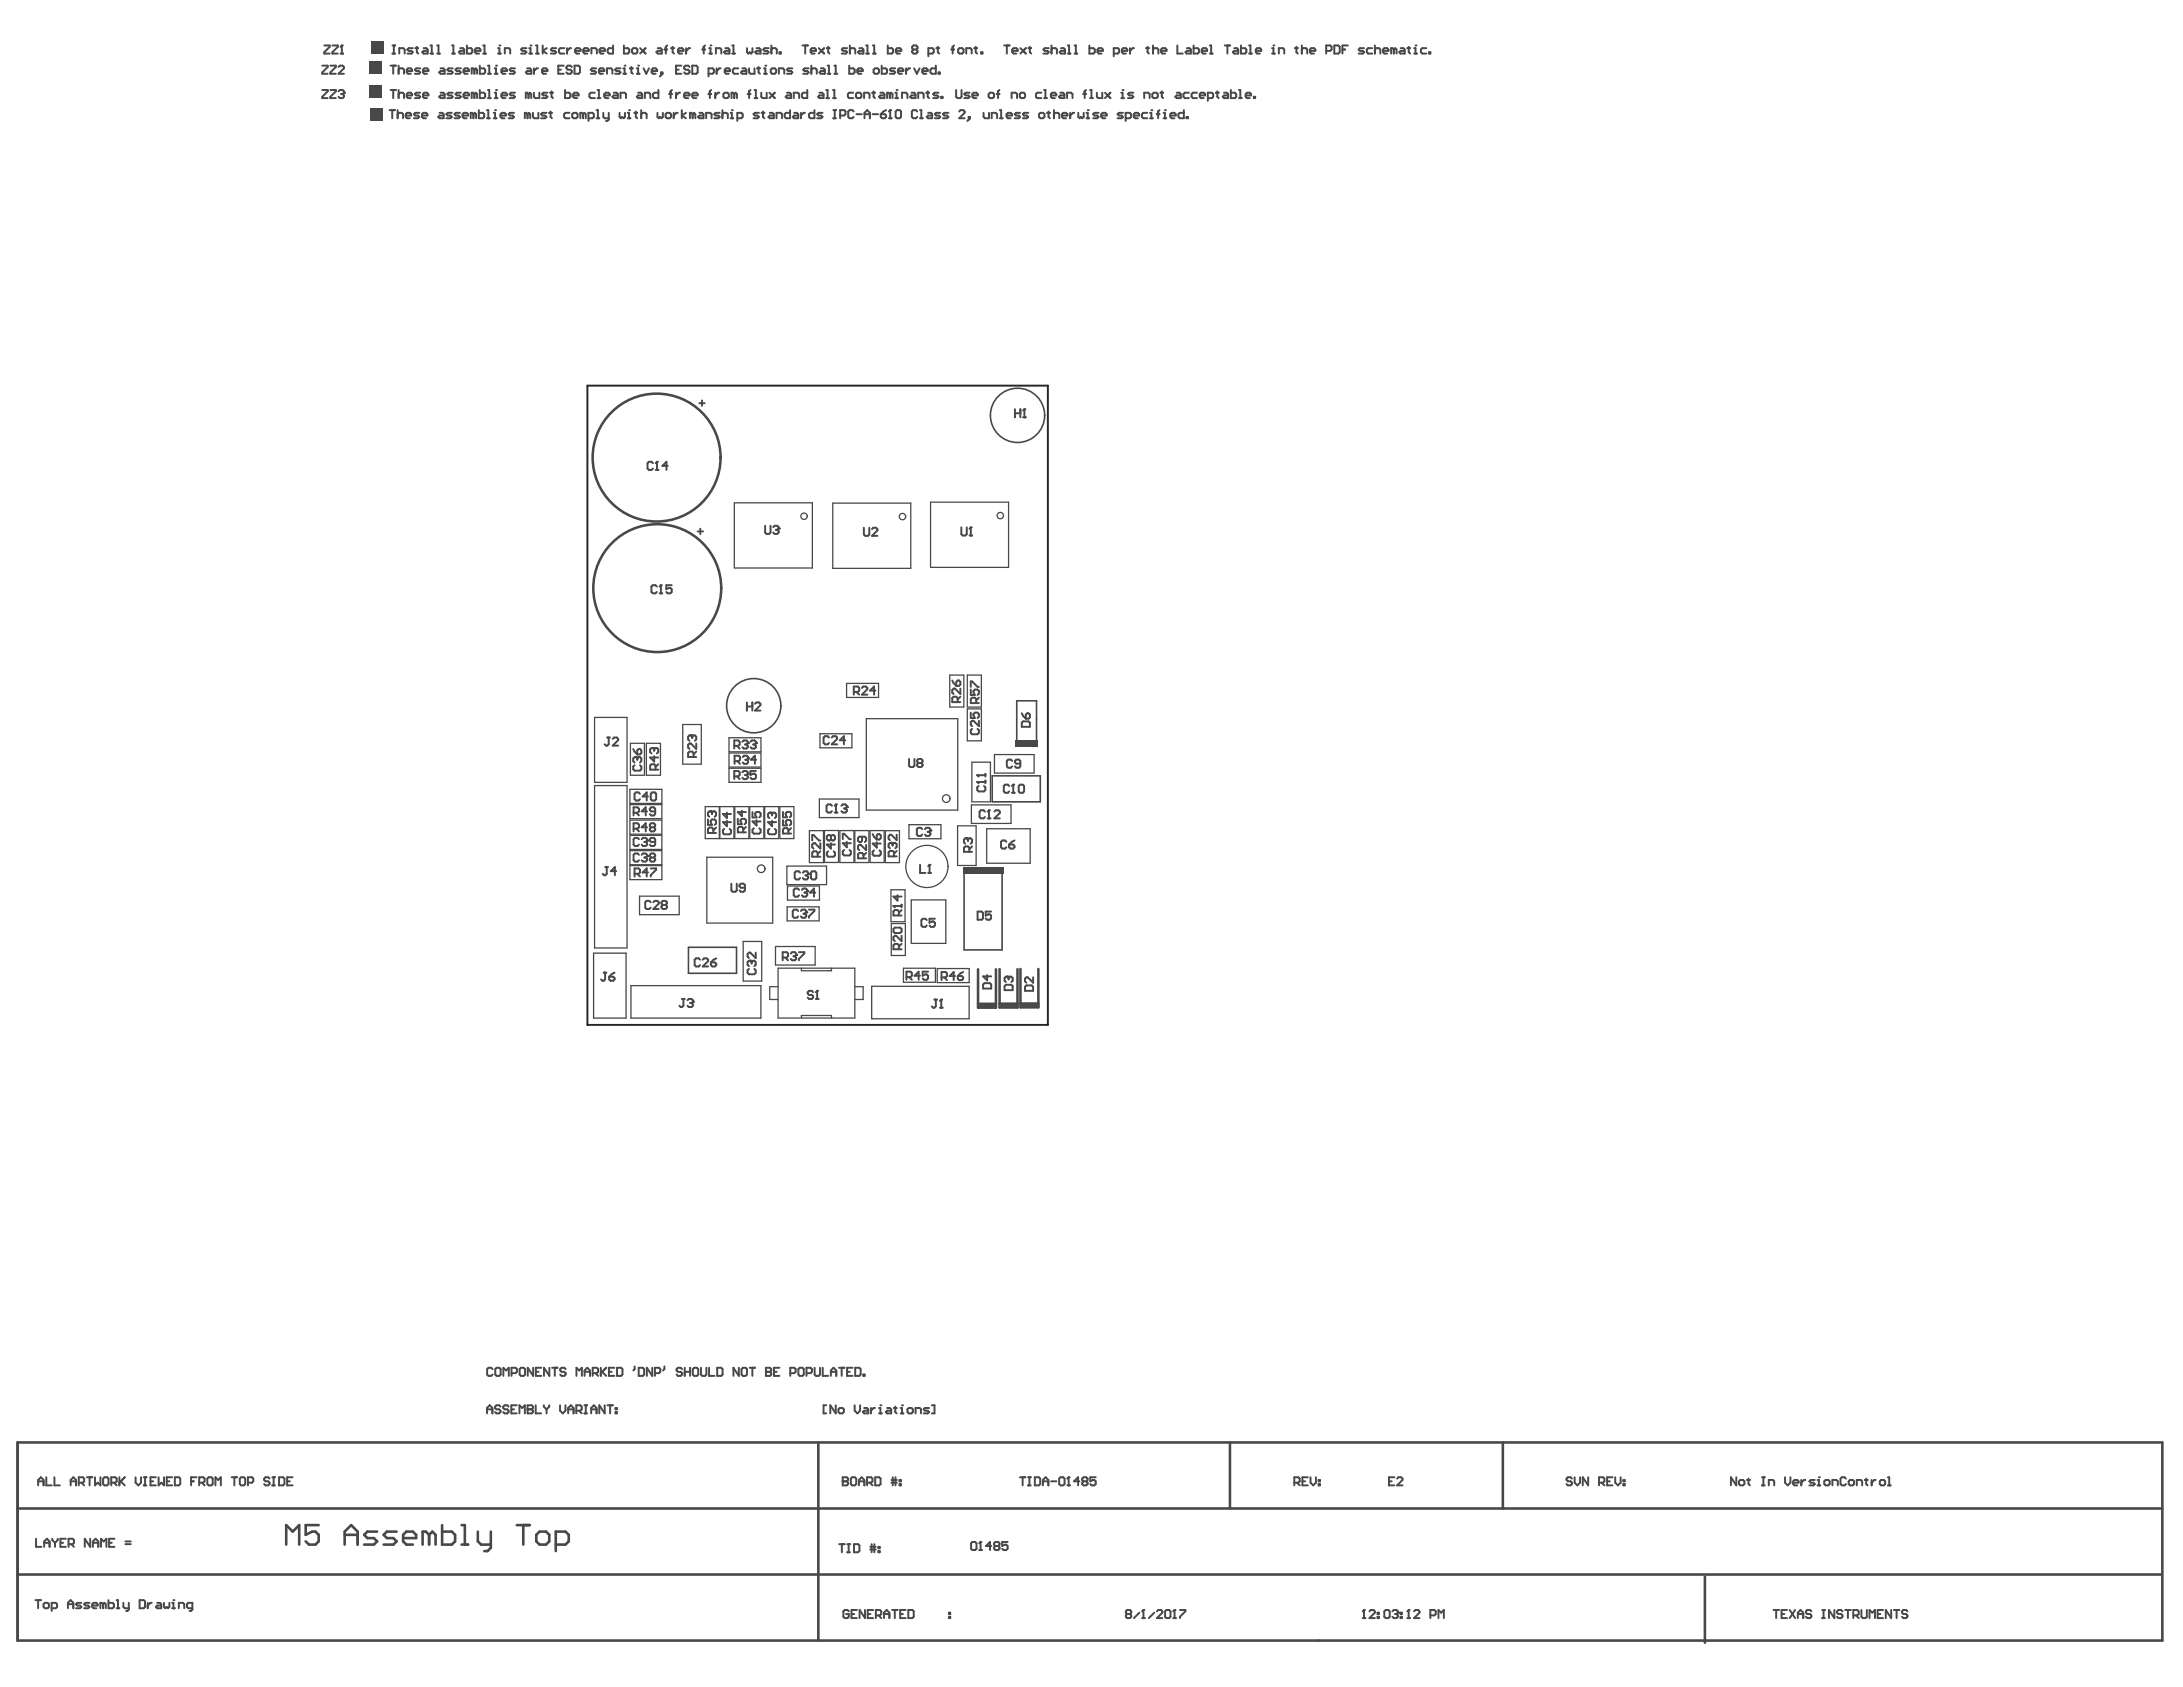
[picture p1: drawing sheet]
<svg xmlns="http://www.w3.org/2000/svg" width="279mm" height="216mm" viewBox="0 0 279 216" stroke-linecap="round" stroke-linejoin="round" font-family="sans-serif">
<path d="M75.2 49.4h58.9v81.8h-58.9z" fill="none" stroke="#242424" stroke-width=".25"/>
<g fill="none" stroke="#484848" stroke-width=".16">
<path d="M94 64.3h10v8.4h-10zM106.6 64.4h10v8.3h-10zM119.1 64.3h10v8.3h-10zM80.7 95.1h1.8v4.1h-1.8zM82.7 95.1h1.8v4.1h-1.8zM87.4 92.7h2.4v5.1h-2.4zM93.3 94.4h4.1v1.8h-4.1zM93.3 96.4h4.1v1.8h-4.1zM93.3 98.3h4.1v1.8h-4.1zM104.9 93.9h4.1v1.8h-4.1zM108.4 87.5h4v1.8h-4zM110.9 92h11.7v11.7h-11.7z"/>
<path d="M121.6 86.4h1.8v4.1h-1.8zM123.8 86.4h1.8v4.1h-1.8zM123.8 90.7h1.8v4.1h-1.8zM124.4 97.5h2.4v5.1h-2.4zM127.3 96.6h5.1v2.3h-5.1zM80.6 101h4.1v1.8h-4.1zM80.6 103h4.1v1.8h-4.1zM80.6 105h4.1v1.8h-4.1zM80.6 106.9h4.1v1.8h-4.1zM80.6 108.9h4.1v1.8h-4.1zM80.6 110.8h4.1v1.8h-4.1zM81.9 114.7h5v2.4h-5z"/>
<path d="M90.3 103.2h1.8v4.1h-1.8zM90.5 109.7h8.4v8.4h-8.4zM92.1 103.2h1.8v4.1h-1.8zM94 103.2h1.8v4.1h-1.8zM96 103.2h1.8v4.1h-1.8zM97.9 103.2h1.8v4.1h-1.8zM99.8 103.2h1.8v4.1h-1.8zM100.7 110.8h5.1v2.4h-5.1zM100.7 116.1h4.1v1.8h-4.1zM100.8 113.4h4.1v1.8h-4.1zM103.6 106.3h1.8v4.1h-1.8zM104.9 102.3h5v2.3h-5z"/>
<path d="M105.5 106.3h1.8v4.1h-1.8zM107.5 106.3h1.8v4.1h-1.8zM109.4 106.3h1.8v4.1h-1.8zM111.4 106.3h1.8v4.1h-1.8zM113.3 106.3h1.8v4.1h-1.8zM114 113.9h1.8v4.1h-1.8zM114.1 118.2h1.8v4.1h-1.8zM116.3 105.5h4.1v1.8h-4.1zM116.6 115.2h4.5v5.5h-4.5zM122.6 105.7h2.3v5.1h-2.3zM124.3 103h5.1v2.4h-5.1zM126.3 106.1h5.6v4.4h-5.6z"/>
<path d="M95.1 120.5h2.4v5.1h-2.4zM99.3 121.1h5v2.4h-5zM99.6 126.3h-1.1v1.6h1.1M99.6 123.9h9.8v6.4h-9.8zM102.6 123.9v.3h3.8v-.3M102.6 130.3v-.3h3.8v.3M109.4 126.3h1.1v1.6h-1.1M115.6 123.9h4.1v1.8h-4.1zM120 124h4v1.8h-4z"/>
</g>
<g fill="none" stroke="#484848" stroke-width=".33">
<path d="M125.2 124v5h2.3v-5M125.2 128.5h2.3M125.4 128.7h2.1M127.9 124v4.9h2.3v-4.9M127.9 128.4h2.3M128.2 128.7h2M130.6 124v4.9h2.3v-4.9M130.6 128.4h2.3M130.9 128.7h2M2.2 184.6v25.4h274.6v-25.4h-274.5v25.4M2.2 193.1h274.6M104.7 184.6v25.4"/>
<path d="M157.4 184.6v8.5M192.3 184.6v8.5M2.2 201.5h274.5M218.2 201.8v8.4"/>
</g>
<path d="M76.1 91.8h4.2v8.3h-4.2zM76.1 100.5h4.2v20.8h-4.2zM76 122h4.1v8.3h-4.1zM80.8 126.1h16.6v4.2h-16.6zM111.6 126.2h12.4v4.2h-12.4z" fill="none" stroke="#484848" stroke-width=".17"/>
<path d="M127 99.3h6.1v3.3h-6.1zM130.1 95.1v-5.4h2.6v5.4M123.4 111.6v10h4.9v-10M88.1 121.2h6.2v3.4h-6.2z" fill="none" stroke="#484848" stroke-width=".21"/>
<g fill="#484848">
<path d="M47.4 13.8h1.6v1.7h-1.6z" fill-rule="evenodd"/>
<path d="M47.3 10.9h1.6v1.7h-1.6z" fill-rule="evenodd"/>
<path d="M47.3 7.8h1.6v1.6h-1.6z" fill-rule="evenodd"/>
<path d="M47.5 5.2h1.7v1.7h-1.7z" fill-rule="evenodd"/>
<path d="M123.2 111h5.2v.8h-5.2z" fill-rule="evenodd"/>
<path d="M130 94.7h2.8v.9h-2.8z" fill-rule="evenodd"/>
</g>
<g fill="none" stroke="#484848" stroke-width=".25">
<path d="M41.2 11.5h.7v.2l-.7 .7v.2h.7M41.2 8.4h.7v.2l-.7 .7v.1h.7M41.5 5.8h.7v.2l-.7 .7v.2h.7M42.3 11.5h.7v.2l-.7 .7v.2h.7M42.3 8.4h.7v.2l-.7 .7v.1h.7M42.5 5.8h.7v.2l-.7 .7v.2h.7M43.3 11.7l.2-.2h.3l.2 .2v.2M43.3 8.6l.2-.2h.3l.2 .2v.1l-.7 .7h.7M43.6 6.9h.3M43.7 12h.1M43.8 5.8h.1M43.8 5.8v1.1"/>
<path d="M43.8 5.8l-.2 .2M43.8 12l.2 .2v.2l-.2 .2h-.3l-.2-.2M44 11.9h.1M44 11.9l-.2 .1M49.9 14.1h.6M50 11.5h.7M50 8.4h.7M50.2 14.1v1M50.2 5.8h.4M50.2 6.9h.4M50.3 8.4v1M50.3 11.5v1.1"/>
<path d="M50.4 5.8v1.1M50.9 14.1v1M50.9 14.6l.2-.2h.3l.2 .2v.5M51 8.4v1M51 11.5v1.1M51 12l.2-.1h.3l.2 .1v.6M51 8.9l.2-.2h.3l.2 .2v.5M51.1 6.9v-.7h.5l.2 .1v.6M51.9 14.8h.7v-.2l-.1-.2h-.4l-.2 .2v.4l.2 .1h.4M52.1 12.2h.6v-.2l-.1-.1h-.4l-.1 .1v.4l.1 .2h.4M52.1 9.1h.6v-.2l-.1-.2h-.4l-.1 .2v.4l.1 .1h.4M52.8 6.2h-.5l-.2 .1 .2 .2h.4l.1 .2-.1 .2h-.6"/>
<path d="M53.2 6.2h.3M53.4 6v.7l.1 .2M53.7 14.4h-.6l-.1 .2 .1 .2h.4l.2 .2-.2 .1h-.5M53.8 11.9h-.5l-.2 .1 .2 .2h.3l.2 .2-.2 .2h-.5M53.8 8.7h-.5l-.2 .2 .2 .2h.3l.2 .2-.2 .1h-.5M54 14.8h.7v-.2l-.2-.2h-.3l-.2 .2v.4l.2 .1h.3M54.1 12.2h.7v-.2l-.1-.1h-.4l-.2 .1v.4l.2 .2h.4M54.1 9.1h.7v-.2l-.1-.2h-.4l-.2 .2v.4l.2 .1h.4M54.2 6.2h.4l.1 .1v.6h-.5l-.2-.2 .2-.2h.5M55.1 5.8h.2v1.1M55.1 6.9h.3M56 5.8h.1v1.1"/>
<path d="M56 6.9h.3M56.3 14.4h.3l.2 .2v.5h-.5l-.2-.1 .2-.2h.5M56.4 11.9h.3l.2 .1v.6h-.5l-.2-.2 .2-.2h.5M56.4 8.7h.3l.2 .2v.5h-.5l-.2-.1 .2-.2h.5M57.8 14.4h-.5l-.2 .2 .2 .2h.3l.2 .2-.2 .1h-.5M57.9 5.8h.1v1.1M57.9 6.9h.3M57.9 11.9h-.5l-.1 .1 .1 .2h.4l.1 .2-.1 .2h-.5M57.9 8.7h-.5l-.1 .2 .1 .2h.4l.1 .2-.1 .1h-.5M58.9 14.4h-.6l-.1 .2 .1 .2h.4l.2 .2-.2 .1h-.5M58.9 6.2h.3l.2 .1v.6h-.5l-.2-.2 .2-.2h.5M59 11.9h-.5l-.2 .1 .2 .2h.3l.2 .2-.2 .2h-.5"/>
<path d="M59 8.7h-.5l-.2 .2 .2 .2h.3l.2 .2-.2 .1h-.5M59.2 14.8h.7v-.2l-.2-.2h-.3l-.2 .2v.4l.2 .1h.3M59.3 12.2h.7v-.2l-.1-.1h-.4l-.2 .1v.4l.2 .2h.4M59.3 9.1h.7v-.2l-.1-.2h-.4l-.2 .2v.4l.2 .1h.4M59.8 5.8v1.1h.5l.2-.2v-.4l-.2-.1h-.5M60.6 14.6l-.2-.2h-.2v.7M60.6 14.6v.5M60.6 14.6l.2-.2 .1 .2v.5M60.7 12l-.2-.1h-.1v.7M60.7 8.9l-.2-.2h-.1v.7M60.7 8.9v.5M60.7 12v.6"/>
<path d="M60.7 12l.2-.1 .2 .1v.6M60.7 8.9l.2-.2 .2 .2v.5M60.8 6.5h.7v-.2l-.2-.1h-.3l-.2 .1v.4l.2 .2h.3M61.3 14.1v1h.5l.2-.1v-.4l-.2-.2h-.5M61.4 11.5v1.1h.5l.2-.2v-.4l-.2-.1h-.5M61.4 8.4v1h.5l.2-.1v-.4l-.2-.2h-.5M61.8 5.8h.2v1.1M61.8 6.9h.4M62.3 14.1h.2v1M62.3 15.1h.4M62.4 11.5h.2v1.1M62.4 12.6h.4"/>
<path d="M62.4 8.4h.2v1M62.4 9.4h.4M63.2 14.4h.2v.7M63.2 15.1h.3M63.3 12.6h.4M63.3 9.4h.4M63.3 11.9h.2v.7M63.3 8.7h.2v.7M63.4 14.1h.1M63.5 11.5h.1M63.5 8.4h.1M63.7 6.9h.4"/>
<path d="M63.7 6.2h.2v.7M63.9 5.8h.1M64.1 14.8h.6v-.2l-.1-.2h-.4l-.1 .2v.4l.1 .1h.4M64.2 12.2h.7v-.2l-.2-.1h-.3l-.2 .1v.4l.2 .2h.3M64.2 9.1h.7v-.2l-.2-.2h-.3l-.2 .2v.4l.2 .1h.3M64.6 6.9v-.7h.5l.2 .1v.6M65.8 14.4h-.5l-.2 .2 .2 .2h.3l.2 .2-.2 .1h-.5M65.9 11.9h-.5l-.2 .1 .2 .2h.3l.2 .2-.2 .2h-.5M65.9 8.7h-.5l-.2 .2 .2 .2h.3l.2 .2-.2 .1h-.5M67.4 6.2h-.5l-.2 .1 .2 .2h.3l.2 .2-.2 .2h-.5M67.5 8.7h.3l.2 .2v.5h-.5l-.2-.1 .2-.2h.5M67.5 14.6l-.2-.2h-.1v.7"/>
<path d="M67.5 14.6v.5M67.5 14.6l.2-.2 .2 .2v.5M67.6 12l-.1-.1h-.2v.7M67.6 12v.6M67.6 12l.2-.1 .2 .1v.6M67.7 6.9h.4M67.7 6.2h.2v.7M67.9 5.8h.1M68.2 14.4v.6l.2 .1h.5v-.7M68.3 11.9v.5l.2 .2h.5v-.7M68.3 8.7v.7M68.6 5.8h.2v1.1"/>
<path d="M68.6 6.9h.3M68.9 8.7h-.2l-.4 .4M69.4 9.1h.7v-.2l-.2-.2h-.4l-.1 .2v.4l.1 .1h.4M69.5 5.8v1.1M69.9 14.4h-.5l-.1 .2 .1 .2h.4l.1 .2-.1 .1h-.5M70 6.2l-.5 .3 .5 .4M70.1 11.9h-.6l-.1 .1 .1 .2h.4l.2 .2-.2 .2h-.5M70.3 14.4h.3M70.4 11.9h.4M70.5 14.3v.7l.1 .1M70.6 11.7v.7l.2 .2M71.2 6.2h-.5l-.2 .1 .2 .2h.3l.2 .2-.2 .2h-.5"/>
<path d="M71.5 8.9h.3M72.1 8.4h-.6v1h.6M72.2 6.2h-.5l-.2 .1v.4l.2 .2h.5M72.3 11.5v1.1h.5l.2-.2v-.4l-.2-.1h-.5M72.6 6.2v.7M72.9 14.4h-.5l-.2 .2v.4l.2 .1h.5M73.1 6.2h-.2l-.3 .3M73.2 8.6l-.2-.2h-.3l-.2 .2v.1l.2 .2h.3l.2 .2v.2l-.2 .1h-.3l-.2-.1M73.2 14.6l.2-.2h.4l.1 .2v.4l-.1 .1h-.4l-.2-.1zM73.4 12.2h.7v-.2l-.2-.1h-.4l-.1 .1v.4l.1 .2h.4M73.5 8.4h.6l.1 .2v.7l-.1 .1h-.6zM73.6 6.5h.7v-.2l-.2-.1h-.3l-.2 .1v.4l.2 .2h.3"/>
<path d="M74.6 14.6l-.2-.2h-.1v.7M74.6 14.6v.5M74.6 14.6l.2-.2 .2 .2v.5M74.7 6.5h.6v-.2l-.1-.1h-.4l-.1 .1v.4l.1 .2h.4M75.3 15.1h.5l.2-.1v-.4l-.2-.2h-.5v1.1M75.7 6.9v-.7h.5l.2 .1v.6M76.1 11.9h-.5l-.2 .1v.4l.2 .2h.5M76.3 8.7h-.5l-.2 .2 .2 .2h.3l.2 .2-.2 .1h-.5M76.4 14.1h.1v1M76.4 15.1h.3M76.5 11.5h.2v1.1M76.5 12.6h.3"/>
<path d="M76.7 9.1h.6v-.2l-.1-.2h-.4l-.1 .2v.4l.1 .1h.4M76.7 6.5h.7v-.2l-.1-.1h-.4l-.2 .1v.4l.2 .2h.4M77.2 14.4v.6l.2 .1h.5M77.3 12.2h.7v-.2l-.1-.1h-.4l-.2 .1v.4l.2 .2h.4M77.7 9.4v-.7h.5l.2 .2v.5M77.9 14.4v.9l-.2 .2h-.1M78.5 5.8v1.1h-.6l-.1-.2v-.4l.1-.1h.6M78.6 11.9h.3l.2 .1v.6h-.5l-.2-.2 .2-.2h.5M79.3 14.4v.6l.2 .1 .1-.1 .2 .1 .2-.1v-.6M79.4 8.7h-.5l-.2 .2 .2 .2h.3l.2 .2-.2 .1h-.5M79.4 12.6v-.7h.5l.2 .1v.6M79.8 9.4h.3"/>
<path d="M79.8 8.7h.1v.7M79.9 5.8v1.1h.5l.1-.2v-.4l-.1-.1h-.5M79.9 8.4h.1M80.3 14.4h.2v.7M80.3 15.1h.4M80.5 14.1h.1M80.6 8.7h.4M80.8 8.6v.7l.2 .1M80.9 6.3l.2-.1h.3l.2 .1v.4l-.2 .2h-.3l-.2-.2zM81.2 14.4h.3M81.4 14.3v.7l.1 .1M81.5 9.4h.3"/>
<path d="M81.5 8.7h.2v.7M81.7 8.4h.1M81.7 11.9h.3l.2 .1v.6h-.5l-.2-.2 .2-.2h.5M81.9 6.2l.7 .7M82.1 14.6l.1-.2h.4l.2 .2v.5M82.1 14.1v1M82.4 8.7l.3 .7 .4-.7M82.5 12.6v-.7h.6l.1 .1v.6M82.6 6.2l-.7 .7M83.4 9.1h.7v-.2l-.2-.2h-.3l-.2 .2v.4l.2 .1h.3M84.1 14.4v.6l.2 .1 .2-.1 .2 .1 .1-.1v-.6M84.2 6.2h.3l.2 .1v.6h-.5l-.2-.2 .2-.2h.5"/>
<path d="M84.3 11.5v1.1h-.5l-.2-.2v-.4l.2-.1h.5M84.6 9.3h.2v.1h-.2zM84.8 9.4l-.4 .4M85 6.3h.4M85.2 14.6l.2-.2h.3l.2 .2v.4l-.2 .1h-.3l-.2-.1zM85.4 5.8l-.2 .2v.9M85.7 12h.3M85.9 6.2h.4M86 11.5l-.2 .2v.9M86.1 6v.7l.2 .2M86.2 14.4v.7M86.5 11.9v.7"/>
<path d="M86.5 8.9h.4M86.7 14.4h-.1l-.4 .4M86.8 6.5h.7v-.2l-.2-.1h-.3l-.2 .1v.4l.2 .2h.3M87 11.9h-.1l-.4 .3M87.2 8.4h-.7v1h.7M87.3 14.1v1M87.6 12.2h.7v-.2l-.2-.1h-.4l-.1 .1v.4l.1 .2h.4M87.8 14.4l-.5 .4 .5 .3M87.8 6.2v.7M88.3 8.6l-.2-.2h-.4l-.1 .2v.1l.1 .2h.4l.2 .2v.2l-.2 .1h-.4l-.1-.1M88.3 6.2h-.1l-.4 .3M88.6 12.2h.7v-.2l-.2-.1h-.3l-.2 .1v.4l.2 .2h.3"/>
<path d="M88.6 8.4h.5l.2 .2v.7l-.2 .1h-.5zM88.6 14.6l-.1-.2h-.2v.7M88.6 14.6v.5M88.6 14.6l.2-.2 .2 .2v.5M89.5 14.4h.4l.1 .2v.5h-.5l-.2-.1 .2-.2h.5M89.9 6.3h.3M90.2 5.8l-.1 .2v.9M90.4 15.1v-.7h.5l.2 .2v.5M90.7 12h.3M90.7 9.4h.5l.2-.1v-.4l-.2-.2h-.5v1.1M90.8 6.9h.3M90.8 6.2h.1v.7"/>
<path d="M90.9 5.8h.1M91 11.5l-.1 .2v.9M91.5 11.9v.7M91.6 6.9v-.7h.5l.2 .1v.6M91.7 8.7v.7M92.1 11.9h-.2l-.4 .3M92.1 14.4h-.5l-.2 .2 .2 .2h.3l.2 .2-.2 .1h-.5M92.2 8.7h-.1l-.4 .4M92.5 14.6l.1-.2h.4l.2 .2v.5M92.5 14.1v1M92.6 12l.2-.1h.3l.2 .1v.4l-.2 .2h-.3l-.2-.2zM92.8 9.1h.7v-.2l-.2-.2h-.4l-.1 .2v.4l.1 .1h.4"/>
<path d="M92.8 6.2h.4l.2 .1v.6h-.6l-.1-.2 .1-.2h.6M93.5 14.4h.2v.7M93.5 15.1h.3M93.7 14.1h.1M93.7 5.8h.2v1.1M93.7 6.9h.4M94 12v.6M94 12l-.2-.1h-.2v.7M94 12l.1-.1 .2 .1v.6M94.4 15.1h.5l.2-.1v-.4l-.2-.2h-.5v1.1M94.5 8.7h-.5l-.2 .2v.4l.2 .1h.5M95 8.7h.4l.1 .2v.5h-.5l-.2-.1 .2-.2h.5"/>
<path d="M95.6 6.2v.5l.2 .2 .2-.2 .1 .2 .2-.2v-.5M95.7 12h.3M95.9 8.7v.6l.1 .1h.6v-.7M96 11.5l-.1 .2v.9M96.6 11.5h.1v1.1M96.6 12.6h.3M96.8 6.2h.4l.1 .1v.6h-.5l-.1-.2 .1-.2h.5M96.9 8.7h.4M97.1 8.6v.7l.2 .1M97.1 14.4h-.5l-.2 .2 .2 .2h.4l.1 .2-.1 .1h-.6M97.4 11.9v.5l.2 .2h.5v-.7M97.5 14.4h.3"/>
<path d="M97.7 14.3v.7l.1 .1M97.8 9.4h.3M97.8 8.7h.2v.7M98 8.4h.1M98.4 6.2h-.5l-.2 .1 .2 .2h.3l.2 .2-.2 .2h-.5M98.5 11.9l.7 .7M98.5 14.4h.4l.1 .2v.5h-.5l-.2-.1 .2-.2h.5M98.6 8.9l.2-.2h.4l.1 .2v.4l-.1 .1h-.4l-.2-.1zM98.7 6.3l.2-.1h.3l.2 .1v.6M98.7 5.8v1.1M99.2 11.9l-.7 .7M99.4 15.1v-.7h.5l.2 .2v.5"/>
<path d="M99.7 9.4v-.7h.5l.2 .2v.5M99.8 6.7h.1v.2h-.1zM100.7 11.9h.4l.1 .1v.6h-.5l-.1-.2 .1-.2h.5M101.1 14.1v1h-.5l-.2-.1v-.4l.2-.2h.5M101.4 8.7h-.5l-.2 .2 .2 .2h.3l.2 .2-.2 .1h-.5M101.6 12.6v-.7h.5l.2 .1v.6M101.6 14.4h.4l.2 .2v.5h-.6l-.1-.1 .1-.2h.6M102.5 14.4v.7M102.7 5.8h.7M103 14.4h-.1l-.4 .4M103.1 5.8v1.1M103.3 11.5v1.1h-.5l-.2-.2v-.4l.2-.1h.5"/>
<path d="M103.5 8.7h-.5l-.2 .2 .2 .2h.3l.2 .2-.2 .1h-.5M103.8 6.5h.6v-.2l-.1-.1h-.4l-.1 .1v.4l.1 .2h.4M103.8 8.9l.2-.2h.4l.1 .2v.5M103.8 8.4v1M104.2 14.1v1h-.5l-.2-.1v-.4l.2-.2h.5M104.8 6.2l.7 .7M104.9 11.9h.3l.2 .1v.6h-.5l-.2-.2 .2-.2h.5M105.1 8.7h.3l.2 .2v.5h-.5l-.2-.1 .2-.2h.5M105.3 14.4h-.5l-.2 .2 .2 .2h.3l.2 .2-.2 .1h-.5M105.5 6.2l-.7 .7M105.7 11.5h.2v1.1M105.7 12.6h.4"/>
<path d="M105.8 6.2h.4M105.9 8.4h.2v1M105.9 9.4h.4M106 6v.7l.2 .2M106.6 11.5h.2v1.1M106.6 12.6h.4M106.7 14.1h.3M106.7 15.1h.3M106.8 8.4h.2v1M106.8 9.4h.3M106.8 14.1v1M107.5 14.8h.5l.2-.2v-.3l-.2-.2h-.5v1"/>
<path d="M108.4 6.2h-.5l-.2 .1 .2 .2h.4l.1 .2-.1 .2h-.6M108.7 8.4v1h.5l.2-.1v-.4l-.2-.2h-.5M108.8 6.3l.1-.1h.4l.2 .1v.6M108.8 5.8v1.1M109.2 11.9h-.5l-.2 .1v.4l.2 .2h.5M109.3 14.3l-.2-.2h-.4l-.1 .2v.7l.1 .1h.4l.2-.1M109.6 12l.1-.1h.4l.2 .1v.4l-.2 .2h-.4l-.1-.2zM109.6 14.6h.7M109.7 9.1h.7v-.2l-.1-.2h-.4l-.2 .2v.4l.2 .1h.4M110 6.2h.3l.2 .1v.6h-.5l-.2-.2 .2-.2h.5M110.6 12.6v-.7h.5l.2 .1v.6M110.6 14.6h.7"/>
<path d="M110.6 15.1v-.7l.4-.3 .3 .3v.7M110.9 5.8h.1v1.1M110.9 6.9h.3M111.6 11.9h.4M111.7 14.6h.7M111.7 5.8h.2v1.1M111.7 6.9h.4M111.8 8.9l.2-.2h.3l.2 .2v.4l-.2 .1h-.3l-.2-.1zM111.8 11.7v.7l.2 .2M112.7 11.9h.3l.2 .1v.6h-.5l-.2-.2 .2-.2h.5M112.7 14.6h.5l.2 .2v.2l-.2 .1h-.3l-.2-.1zM112.8 8.4v1h.6l.1-.1v-.4l-.1-.2h-.6"/>
<path d="M113.4 14.1l-.3 .2-.4 .3M113.6 5.8v1.1h.5l.2-.2v-.4l-.2-.1h-.5M113.8 15.1h.3M113.9 12l-.2-.1h-.2v.7M113.9 12v.6M113.9 12l.2-.1 .1 .1v.6M113.9 14.1h.1M113.9 14.1v1M113.9 14.1l-.1 .2M114.6 12.6h.3M114.6 8.7h-.5l-.2 .2 .2 .2h.3l.2 .2-.2 .1h-.5M114.6 11.9h.2v.7"/>
<path d="M114.6 14.3l.2-.2h.3l.2 .2v.7l-.2 .1h-.3l-.2-.1zM114.7 6.5h.7v-.2l-.2-.1h-.4l-.1 .1v.4l.1 .2h.4M114.8 11.5h.1M114.9 9.1h.7v-.2l-.2-.2h-.3l-.2 .2v.4l.2 .1h.3M115.4 12.6v-.7h.6l.1 .1v.6M116 8.7v.7M116.5 8.7h-.2l-.3 .4M116.7 11.9h.3l.2 .1v.6h-.5l-.2-.2 .2-.2h.5M116.9 6.3l-.2-.1v-.2l.2-.2h.4l.1 .2v.2l-.1 .1M116.9 6.3l-.2 .2v.2l.2 .2h.4l.1-.2v-.2l-.1-.2M116.9 6.3h.4M117 8.7l.4 .7 .3-.7"/>
<path d="M117.4 14.3l-.2-.2h-.3l-.2 .2v.7l.2 .1h.3l.2-.1M117.5 12.6v-.7h.5l.2 .1v.6M117.7 14.1h.2v1M117.7 15.1h.4M118 9.1h.7v-.2l-.1-.2h-.4l-.2 .2v.4l.2 .1h.4M118.6 11.9h.3M118.7 11.7v.7l.2 .2M118.8 14.4h.3l.2 .2v.5h-.5l-.2-.1 .2-.2h.5M118.8 6.9h.5l.2-.2v-.4l-.2-.1h-.5v1M119.8 8.4v1h-.5l-.2-.1v-.4l.2-.2h.5M119.9 6.2h.3M120 6v.7l.2 .2"/>
<path d="M120.1 11.9h-.5l-.2 .1 .2 .2h.3l.2 .2-.2 .2h-.5M120.1 9.3h.2v.1h-.2zM120.3 14.4h-.5l-.1 .2 .1 .2h.4l.1 .2-.1 .1h-.5M120.5 12.4h.1v.2h-.1zM121.4 14.4h-.5l-.2 .2 .2 .2h.3l.2 .2-.2 .1h-.5M121.8 6.3h.3M122.1 5.8l-.2 .2v.9M122.4 11.5v.9l.1 .2h.4l.2-.2v-.9M122.6 6.3l.2-.1h.3l.2 .1v.4l-.2 .2h-.3l-.2-.2zM122.8 14.3l.1-.2h.4l.2 .2v.1l-.7 .7h.7M123.7 6.9v-.7h.5l.2 .1v.6M124 15h.2v.1h-.2z"/>
<path d="M124.1 11.9h-.5l-.2 .1 .2 .2h.3l.2 .2-.2 .2h-.5M124.2 15.1l-.4 .4M124.5 12.2h.6v-.2l-.1-.1h-.4l-.1 .1v.4l.1 .2h.4M124.7 6.2h.4M124.9 6v.7l.2 .2M125.6 6.7h.1v.2h-.1zM125.9 14.4v.6l.2 .1h.5v-.7M126.5 12l.2-.1h.4l.1 .1v.4l-.1 .2h-.4l-.2-.2zM126.9 15.1v-.7h.5l.2 .2v.5M127.6 12h.3M127.9 11.5l-.2 .2v.9M128 14.1h.1v1"/>
<path d="M128 15.1h.3M128.5 5.8h.7M128.8 14.8h.7v-.2l-.2-.2h-.3l-.2 .2v.4l.2 .1h.3M128.9 5.8v1.1M129.5 12.6v-.7h.5l.2 .1v.6M129.6 6.5h.7v-.2l-.2-.1h-.4l-.1 .1v.4l.1 .2h.4M130.5 12l.2-.1h.3l.2 .1v.4l-.2 .2h-.3l-.2-.2zM130.6 14.4h-.6l-.1 .2 .1 .2h.4l.2 .2-.2 .1h-.5M130.6 6.2l.7 .7M131.3 6.2l-.7 .7M131.6 14.4h-.5l-.2 .2 .2 .2h.3l.2 .2-.2 .1h-.5M131.6 6.2h.4"/>
<path d="M131.8 6v.7l.2 .2M133 14.6l.2-.2h.3l.2 .2v.4l-.2 .1h-.3l-.2-.1zM133.3 11.9h-.5l-.2 .1v.4l.2 .2h.5M133.6 11.5h.2v1.1M133.6 12.6h.4M134 14.4h.4M134.2 14.3v.7l.2 .1M134.2 6.2h-.5l-.2 .1 .2 .2h.4l.1 .2-.1 .2h-.6M134.5 12.2h.7v-.2l-.2-.1h-.3l-.2 .1v.4l.2 .2h.3M134.6 6.3l.2-.1h.3l.2 .1v.6M134.6 5.8v1.1M134.9 14.6l.2-.2h.3l.2 .2v.5"/>
<path d="M134.9 14.1v1M135.7 11.9h.4l.1 .1v.6h-.5l-.2-.2 .2-.2h.5M135.8 6.2h.3l.2 .1v.6h-.5l-.2-.2 .2-.2h.5M135.9 14.8h.7v-.2l-.1-.2h-.4l-.2 .2v.4l.2 .1h.4M136.6 12.6v-.7h.5l.2 .1v.6M136.7 5.8h.1v1.1M136.7 6.9h.3M137 14.4v.7M137.5 14.4h-.2l-.3 .4M137.5 5.8h.2v1.1M137.5 6.9h.4M138 14.4v.6l.2 .1 .2-.1 .1 .1 .2-.1v-.6"/>
<path d="M138.7 12h.3M139 11.5l-.2 .2v.9M139 14.4h.2v.7M139 15.1h.4M139.2 14.1h.1M139.4 5.8v1.1h.5l.2-.2v-.4l-.2-.1h-.5M139.5 11.5h.2v1.1M139.5 12.6h.4M140.4 11.9v.5l.2 .2h.5v-.7M140.5 6.5h.7v-.2l-.2-.1h-.4l-.1 .1v.4l.1 .2h.4M140.6 14.4h-.5l-.2 .2 .2 .2h.3l.2 .2-.2 .1h-.5M141 14.8h.6v-.2l-.1-.2h-.4l-.1 .2v.4l.1 .1h.4"/>
<path d="M141.4 11.9l.7 .7M142.1 11.9l-.7 .7M142.5 6.9h.6l.1-.2v-.4l-.1-.1h-.6v1M143.5 12.6h.3M143.5 11.9h.2v.7M143.6 6.5h.7v-.2l-.2-.1h-.3l-.2 .1v.4l.2 .2h.3M143.7 11.5h.1M143.7 14.4h-.5l-.2 .2 .2 .2h.4l.1 .2-.1 .1h-.6M144.1 15.1h.5l.2-.1v-.4l-.2-.2h-.5v1.1M144.6 6.2v.7M145.1 11.9h-.6l-.1 .1 .1 .2h.4l.2 .2-.2 .2h-.5M145.1 14.8h.7v-.2l-.2-.2h-.3l-.2 .2v.4l.2 .1h.3"/>
<path d="M145.1 6.2h-.1l-.4 .3M146.4 12.6v-.7h.6l.1 .1v.6M146.7 6.2h.3M146.8 14.4h-.5l-.2 .2v.4l.2 .1h.5M146.9 6v.7l.1 .2M147.2 14.4h.2v.7M147.2 15.1h.3M147.4 14.1h.1M147.5 12l.2-.1h.3l.2 .1v.4l-.2 .2h-.3l-.2-.2zM147.6 6.3l.1-.1h.4l.2 .1v.6M147.6 5.8v1.1M148.1 14.6h.3"/>
<path d="M148.4 14.1l-.2 .2v.8M148.5 11.9h.4M148.6 6.5h.7v-.2l-.2-.1h-.3l-.2 .1v.4l.2 .2h.3M148.7 11.7v.7l.2 .2M148.9 14.4h.2v.7M148.9 15.1h.4M149.1 14.1h.1M149.8 14.8h.7v-.2l-.2-.2h-.3l-.2 .2v.4l.2 .1h.3M150.6 11.9h.4l.1 .1v.6h-.5l-.2-.2 .2-.2h.5M150.7 5.8v1.1h.7M151.5 14.1v1h-.5l-.2-.1v-.4l.2-.2h.5M151.9 15h.1v.1h-.1z"/>
<path d="M151.9 6.2h.3l.2 .1v.6h-.5l-.2-.2 .2-.2h.5M152.2 11.9h-.6l-.1 .1v.4l.1 .2h.6M152.8 5.8v1.1h.5l.2-.2v-.4l-.2-.1h-.5M153.2 11.9h-.5l-.2 .1v.4l.2 .2h.5M153.5 12.2h.7v-.2l-.1-.1h-.4l-.2 .1v.4l.2 .2h.4M153.8 6.5h.7v-.2l-.2-.1h-.3l-.2 .1v.4l.2 .2h.3M154.6 12.6h.5l.2-.2v-.4l-.2-.1h-.5v1M154.8 5.8h.2v1.1M154.8 6.9h.4M155.6 11.9h.4M155.8 11.7v.7l.2 .2M156.7 11.9h.3l.2 .1v.6h-.5l-.2-.2 .2-.2h.5"/>
<path d="M156.7 5.8h.7M157.1 5.8v1.1M157.5 11.5v1.1h.6l.1-.2v-.4l-.1-.1h-.6M158 6.2h.3l.2 .1v.6h-.5l-.2-.2 .2-.2h.5M158.6 11.5h.1v1.1M158.6 12.6h.3M158.8 5.8v1.1h.5l.2-.2v-.4l-.2-.1h-.5M159.4 12.2h.7v-.2l-.1-.1h-.4l-.2 .1v.4l.2 .2h.4M159.9 5.8h.1v1.1M159.9 6.9h.3M160.5 12.4h.1v.2h-.1zM160.7 6.5h.7v-.2l-.1-.1h-.4l-.2 .1v.4l.2 .2h.4"/>
<path d="M162.8 6.9h.4M162.8 6.2h.2v.7M163 5.8h.1M163.7 6.9v-.7h.5l.2 .1v.6M165.8 6.2h.3M165.9 6v.7l.2 .2M166.6 6.3l.2-.1h.3l.2 .1v.6M166.6 5.8v1.1M167.7 6.5h.7v-.2l-.2-.1h-.4l-.1 .1v.4l.1 .2h.4M169.7 6.5h.6l.1-.2v-.3l-.1-.2h-.6v1.1M170.8 5.8h.5l.2 .2v.7l-.2 .2h-.5zM171.8 6.3h.4"/>
<path d="M172.5 5.8h-.7v1.1M174.6 6.2h-.5l-.2 .1 .2 .2h.3l.2 .2-.2 .2h-.5M175.6 6.2h-.5l-.2 .1v.4l.2 .2h.5M176 6.3l.1-.1h.4l.2 .1v.6M176 5.8v1.1M177 6.5h.7v-.2l-.2-.1h-.3l-.2 .1v.4l.2 .2h.3M178.4 6.3l-.2-.1h-.1v.7M178.4 6.3v.6M178.4 6.3l.2-.1 .1 .1v.6M179.3 6.2h.3l.2 .1v.6h-.5l-.2-.2 .2-.2h.5M180.1 6.2h.4M180.3 6v.7l.2 .2"/>
<path d="M181 6.9h.3M181 6.2h.2v.7M181.2 5.8h.1M182.6 6.2h-.6l-.1 .1v.4l.1 .2h.6M182.9 6.7h.2v.2h-.2zM83.6 59.3l-.2-.2h-.4l-.1 .2v.7l.1 .1h.4l.2-.1M84.1 59.1h.1M84.1 59.1v1M84.1 59.1l-.2 .2M85.5 59.6h-.7l.5-.5v1M89.5 51.6h.7M89.8 51.3v.6"/>
<path d="M129.9 52.4v1M129.9 52.9h.7M130.6 52.4v1M130.9 53.4h.4M131.1 52.4h.1M131.1 52.4v1M131.1 52.4l-.2 .1M83.9 60.1h.4M84.1 75.1l-.2-.2h-.4l-.1 .2v.7l.1 .1h.4l.2-.1M84.4 75.9h.4M84.6 74.9h.1M84.6 74.9v1"/>
<path d="M84.6 74.9l-.2 .2M86 74.9h-.7v.5l.3-.2h.2l.2 .2v.4l-.2 .1h-.3l-.2-.1M89.3 68h.7M89.6 67.7v.7M97.9 67.3v.9l.2 .1h.3l.2-.1v-.9M99 67.5l.1-.2h.4l.2 .2v.1M99.3 67.8h.2M99.5 67.8l.2 .2v.2l-.2 .1h-.4l-.1-.1M99.7 67.6h.1M99.7 67.6l-.2 .2M110.6 67.5v.9l.1 .2h.4l.2-.2v-.9M111.6 67.7l.2-.2h.3l.2 .2v.2l-.7 .7h.7"/>
<path d="M123 67.5v.9l.2 .1h.4l.1-.1v-.9M124.1 68.5h.3M124.3 67.5h.1M124.3 67.5v1M124.3 67.5l-.2 .2M77.7 94.4h.4M77.9 94.4v.9l-.2 .1h-.1l-.2-.1M78.4 94.6l.2-.2h.3l.2 .2v.1l-.7 .7h.7M81 95.9l.2 .3 .4 .3M81.2 97.9l-.2 .2v.4l.2 .1h.7l.2-.1v-.4l-.2-.2M81.4 96.9h.1M81.4 96.9h-.2l-.2 .2v.3l.2 .2"/>
<path d="M81.4 96.9l.2 .2M81.6 97.1l.1-.2h.2l.2 .2v.3l-.2 .2M81.6 96l.1-.1h.2l.2 .1v.4l-.2 .1h-.3zM81.6 97.1v.1M83.6 95.7h.1M83.6 95.7h-.2l-.2 .2v.4l.2 .1M83.6 95.7l.1 .2M83.7 96.8v.7l-.5-.6h1M83.7 95.9v.2M83.7 95.9l.2-.2h.2l.1 .2v.4l-.1 .1M83.9 98.5v-.5l-.2-.2h-.3l-.2 .2v.5h1M84.2 97.8l-.3 .4"/>
<path d="M88.4 94.1h.1M88.4 94.1h-.2l-.1 .2v.3l.1 .2M88.4 94.1l.2 .2M88.6 94.3l.2-.2h.1l.2 .2v.3l-.2 .2M88.6 94.3v.2M88.8 96.9v-.5l-.2-.2h-.4l-.1 .2v.5h1M89.1 95.1v.7l-.7-.7h-.2l-.1 .2v.4l.1 .1M89.1 96.2l-.3 .3M94 95.5h.5l.2-.2v-.4l-.2-.1h-.5v1M94 99.4h.5l.2-.2v-.4l-.2-.1h-.5v1M94 97.4h.5l.2-.2v-.3l-.2-.2h-.5v1.1M94.3 95.5l.4 .3"/>
<path d="M94.3 99.4l.4 .3M94.4 97.4l.3 .4M95 94.9l.2-.1h.3l.2 .1v.2M95 98.8l.2-.1h.3l.2 .1v.2M95.1 96.9l.1-.2h.4l.2 .2v.2M95.4 95.3h.1M95.4 99.2h.1M95.4 97.2h.2M95.5 95.3l.2 .2v.1l-.2 .2h-.3l-.2-.2M95.5 99.2l.2 .2v.1l-.2 .2h-.3l-.2-.2M95.6 97.2l.2 .2v.2l-.2 .2h-.4l-.1-.2M95.6 89.9v1"/>
<path d="M95.6 90.4h.7M95.7 95.1h.1M95.7 99h.1M95.7 95.1l-.2 .2M95.7 99l-.2 .2M95.8 97.1h.1M95.8 97.1l-.2 .1M96.1 94.9l.1-.1h.4l.1 .1v.2M96.3 89.9v1M96.4 95.3h.2M96.6 95.3l.1 .2v.1l-.1 .2h-.4l-.1-.2M96.6 90.1l.2-.2h.4l.1 .2v.1l-.7 .7h.7"/>
<path d="M96.7 95.1h.1M96.7 98.7h-.6v.5l.5-.2 .1 .2v.3l-.1 .2h-.4l-.1-.2M96.7 95.1l-.1 .2M96.8 97.2h-.7l.5-.5v1.1M106.1 94.4l-.2-.2h-.3l-.2 .2v.7l.2 .2h.3l.2-.2M106.5 94.4l.1-.2h.4l.1 .2v.2l-.6 .7h.6M108.2 94.7h-.7l.5-.5v1.1M109.3 88.6h.5l.2-.2v-.4l-.2-.1h-.5v1M109.6 88.6l.4 .3M110.3 88l.2-.1h.3l.2 .1v.2l-.7 .7h.7M112 88.4h-.6l.5-.5v1M116.3 97.1v.9l.2 .2h.4l.1-.2v-.9"/>
<path d="M117.6 97.6l-.2 .2v.2l.2 .2h.3l.2-.2v-.2l-.2-.2M117.6 97.6l-.2-.1v-.2l.2-.2h.3l.2 .2v.2l-.2 .1M117.6 97.6h.3M121.9 87.1l.2 .3 .3 .4M122.4 87.3l.2-.2h.1l.2 .2v.3l-.2 .2h-.3zM122.6 89.9v-.6l-.2-.1h-.3l-.2 .1v.6h1M122.9 88.1v.7l-.7-.7h-.1l-.2 .2v.3l.2 .2M122.9 89.2l-.3 .3M124.2 87.9v-.7h.2l.7 .7h.2M124.2 88.3v.6h.6l-.2-.3v-.2l.2-.1h.3l.2 .1v.4l-.2 .1M124.2 91.2v.7h.6l-.2-.4v-.1l.2-.2h.3l.2 .2v.3l-.2 .2M124.4 93.3l-.2 .2v.3l.2 .2h.7l.2-.2v-.3l-.2-.2"/>
<path d="M124.9 90v-.5l-.1-.2h-.4l-.2 .2v.5h1.1M125.1 99.2h.1M125.1 99.2h1M125.1 99.2l.2 .2M125.3 92.2v.7l-.7-.7h-.2l-.2 .2v.4l.2 .1M125.3 89.3l-.4 .3M126.1 99v.4M126.1 99.9v.3M129.6 97.4l-.2-.2h-.4l-.1 .2v.7l.1 .2h.4l.2-.2M130.6 97.7h-.5l-.2-.1v-.2l.2-.2h.3l.2 .2v.7l-.2 .2h-.3l-.2-.2M130.8 91.3l.1 .3 .4 .4M130.8 92.5l.1-.2h.7l.2 .2v.5h-1z"/>
<path d="M131.3 91.5l.2-.2h.1l.2 .2v.3l-.2 .2h-.3zM77.5 111h.3M77.7 111v.8l-.2 .2h-.2l-.2-.2M78.9 111.5h-.7l.5-.5v1M81.1 104h.5l.2-.2v-.3l-.2-.2h-.5v1.1M81.1 106.1h.5l.2-.2v-.4l-.2-.1h-.5v1M81.2 111.8h.5l.2-.1v-.4l-.2-.2h-.5v1.1M81.4 104l.4 .4M81.4 106.1l.4 .3M81.6 111.8l.3 .4M81.8 107.4l-.2-.2h-.3l-.2 .2v.7l.2 .2h.3l.2-.2M81.8 109.4l-.2-.2h-.3l-.2 .2v.7l.2 .2h.3l.2-.2"/>
<path d="M81.9 101.6l-.2-.2h-.3l-.2 .2v.7l.2 .1h.3l.2-.1M82.1 107.4l.2-.2h.3l.2 .2v.2M82.1 109.4l.2-.2h.3l.2 .2v.2M82.5 107.7h.1M82.5 109.7h.1M82.6 107.7l.2 .2v.2l-.2 .2h-.3l-.2-.2M82.6 109.7l.2 .2v.2l-.2 .2h-.3l-.2-.2M82.8 107.6h.1M82.8 109.6h.1M82.8 107.6l-.2 .1M82.8 109.6l-.2 .1M82.8 103.8h-.7l.5-.5v1.1"/>
<path d="M82.8 105.9h-.7l.5-.5v1M82.9 101.9h-.6l.5-.5v1M82.9 111.7h-.6l.5-.6v1.1M83.3 115.5l-.2-.2h-.3l-.2 .2v.7l.2 .1h.3l.2-.1M83.3 111.1h.7v.2l-.7 .7v.2M83.3 101.6l.2-.2h.3l.2 .2v.7l-.2 .1h-.3l-.2-.1zM83.3 109.7l-.1-.1v-.2l.1-.2h.4l.2 .2v.2l-.2 .1M83.3 105.9l-.1-.2v-.2l.1-.1h.4l.2 .1v.2l-.2 .2M83.3 105.9l-.1 .2v.1l.1 .2h.4l.2-.2v-.1l-.2-.2M83.3 109.7l-.1 .2v.2l.1 .2h.4l.2-.2v-.2l-.2-.2M83.3 109.7h.4M83.3 105.9h.4"/>
<path d="M83.6 115.5l.2-.2h.3l.2 .2v.1l-.7 .7h.7M83.9 107.7h-.6l-.1-.1v-.2l.1-.2h.4l.2 .2v.7l-.2 .2h-.4l-.1-.2M83.9 103.8h-.6l-.1-.1v-.2l.1-.2h.4l.2 .2v.7l-.2 .2h-.4l-.1-.2M84.8 115.8l-.1-.2v-.1l.1-.2h.4l.2 .2v.1l-.2 .2M84.8 115.8l-.1 .2v.2l.1 .1h.4l.2-.1v-.2l-.2-.2M84.8 115.8h.4M90.6 104.9v.7h.5l-.1-.4v-.2l.1-.1h.4l.1 .1v.4l-.1 .2M91 103.8h.1M91 103.8h-.2l-.2 .2v.4l.2 .1M91 103.8l.1 .2M91.1 104l.2-.2h.2l.1 .2v.4l-.1 .1M91.1 104v.2"/>
<path d="M91.3 106.6v-.5l-.2-.2h-.3l-.2 .2v.5h1M91.6 105.9l-.3 .4M92.7 106.1l-.2 .2v.3l.2 .2h.7l.2-.2v-.3l-.2-.2M93 105v.7l-.5-.5h1.1M93 104v.7l-.5-.5h1.1M93.6 113.1v.9l.2 .1h.3l.2-.1v-.9M94.4 104.8v.7h.6l-.2-.5 .2-.2h.3l.2 .2v.3l-.2 .2M95 103.8v.6l-.6-.5h1.1M95.1 106.5v-.5l-.1-.2h-.4l-.2 .2v.5h1.1M95.3 113.6h-.5l-.2-.2v-.1l.2-.2h.4l.1 .2v.7l-.1 .1h-.4l-.2-.1M95.5 105.8l-.4 .4M96.3 103.9v.7h.5l-.1-.3v-.2l.1-.2h.4l.2 .2v.3l-.2 .2"/>
<path d="M96.5 106l-.2 .2v.3l.2 .2h.7l.2-.2v-.3l-.2-.2M96.8 105v.7l-.5-.6h1.1M98.5 106.1l-.2 .2v.3l.2 .2h.7l.1-.2v-.3l-.1-.2M98.6 104h.1M98.6 104h-.1l-.2 .2v.3l.2 .2M98.6 104l.2 .2M98.8 105v.7l-.5-.5h1M98.8 104.2l.2-.2h.2l.1 .2v.3l-.1 .2M98.8 104.2v.1M100.2 103.9v.7h.5l-.1-.3v-.2l.1-.2h.4l.2 .2v.3l-.2 .2M100.2 104.9v.7h.5l-.1-.3v-.2l.1-.2h.4l.2 .2v.4l-.2 .1M100.9 106.7v-.5l-.2-.2h-.3l-.2 .2v.5h1.1"/>
<path d="M101.3 106l-.4 .3M102.2 116.6l-.2-.2h-.4l-.1 .2v.7l.1 .2h.4l.2-.2M102.3 113.9l-.2-.2h-.3l-.2 .2v.7l.2 .2h.3l.2-.2M102.4 111.7l-.2-.2h-.3l-.2 .2v.7l.2 .1h.3l.2-.1M102.5 116.6l.2-.2h.3l.2 .2v.2M102.6 113.9l.2-.2h.3l.2 .2v.2M102.7 111.7l.2-.2h.4l.1 .2v.2M102.8 116.9h.2M103 114.2h.1M103 116.9l.2 .2v.2l-.2 .2h-.3l-.2-.2M103.1 112h.2M103.1 114.2l.2 .2v.2l-.2 .2h-.3l-.2-.2"/>
<path d="M103.2 116.8h.1M103.2 116.8l-.2 .1M103.3 112l.1 .2v.2l-.1 .1h-.4l-.2-.1M103.3 114.1h.1M103.3 114.1l-.2 .1M103.4 111.9h.1M103.4 111.9l-.1 .1M103.5 116.4h.7v.2l-.7 .7v.2M103.8 111.7l.2-.2h.3l.2 .2v.7l-.2 .1h-.3l-.2-.1zM104 107.6v-.7h.1l.7 .7h.2M104.4 114.2h-.7l.5-.5v1.1M104.6 109.6v-.5l-.1-.2h-.4l-.1 .2v.5h1"/>
<path d="M105 107.9v.7l-.7-.7h-.2l-.1 .2v.3l.1 .2M105 108.9l-.4 .4M106 108.9l-.2 .2v.4l.2 .1h.7l.2-.1v-.4l-.2-.2M106.3 107l-.1-.1h-.2l-.2 .1v.4l.2 .2h.2l.1-.2M106.3 107l.2-.1h.2l.2 .1v.4l-.2 .2h-.2l-.2-.2M106.3 107.9v.7l-.5-.5h1.1M106.3 107v.4M106.5 103.1l-.2-.2h-.3l-.2 .2v.7l.2 .2h.3l.2-.2M106.8 104h.4M107 102.9h.1M107 102.9v1.1M107 102.9l-.2 .2"/>
<path d="M107.7 103.1l.2-.2h.3l.2 .2v.2M107.9 107.4v-.7h.1l.7 .7h.2M108 103.5h.2M108 108.8l-.1 .2v.3l.1 .2h.7l.2-.2v-.3l-.2-.2M108.2 103.5l.2 .1v.2l-.2 .2h-.3l-.2-.2M108.4 103.3h.1M108.4 103.3l-.2 .2M108.4 107.7v.7l-.5-.5h1M110.3 107.1v.5l-.1 .2h-.2l-.2-.2v-.3l.2-.2h.7l.2 .2v.3l-.2 .2M110.5 109.8v-.5l-.2-.1h-.3l-.2 .1v.5h1.1M110.9 108.1v.7l-.7-.7h-.2l-.2 .2v.3l.2 .2M110.9 109.2l-.4 .3"/>
<path d="M111.7 106.7l.2 .4 .3 .3M111.9 108.8l-.2 .2v.3l.2 .2h.7l.1-.2v-.3l-.1-.2M112.2 106.9l.2-.2h.2l.1 .2v.4l-.1 .1h-.4zM112.2 107.8v.7l-.5-.5h1M114.1 107.9h.1M114.1 107.9h-.2l-.2 .1v.4l.2 .2M114.1 107.9l.1 .1M114.2 108v.2M114.2 108l.2-.1h.2l.2 .1v.4l-.2 .2M114.4 116h.1M114.4 116l.1 .1M114.4 116h1"/>
<path d="M114.4 109.6v-.5l-.2-.2h-.3l-.2 .2v.5h1.1M114.5 118.7h.7l.2 .2v.3l-.2 .2h-.7l-.1-.2v-.3zM114.8 106.8v.7l-.7-.7h-.2l-.2 .2v.3l.2 .2M114.8 108.9l-.4 .4M114.9 114.6v.7l-.5-.6h1M115 117.2v-.6l-.1-.1h-.4l-.1 .1v.6h1M115.4 116.5l-.4 .3M115.4 119.8v.6l-.7-.6h-.2l-.1 .1v.4l.1 .1M115.4 115.8v.3M117.8 110.7v1h.7M118 106.1l-.1-.2h-.4l-.2 .2v.7l.2 .2h.4l.1-.2M118.4 106.1l.2-.2h.3l.2 .2v.2"/>
<path d="M118.6 117.8l-.2-.2h-.3l-.2 .2v.6l.2 .2h.3l.2-.2M118.7 106.5h.2M118.8 111.7h.3M118.9 106.5l.2 .1v.2l-.2 .2h-.3l-.2-.2M119 110.7h.1M119 110.7v1M119 110.7l-.2 .2M119.1 106.3h.1M119.1 106.3l-.2 .2M119.7 117.6h-.7v.5l.5-.2 .2 .2v.3l-.2 .2h-.4l-.1-.2M123.7 107.3h.1M123.7 107.3h-.2l-.1 .2v.3l.1 .2"/>
<path d="M123.7 107.3l.2 .2M123.9 107.5l.2-.2h.1l.2 .2v.3l-.2 .2M123.9 107.5v.1M124.1 109v-.5l-.2-.2h-.4l-.1 .2v.5h1M124.4 108.3l-.3 .4M125.1 100.1h.1M125.1 100.1h1M125.1 100.1l.2 .1M125.1 116.7h.5l.2 .1v.7l-.2 .2h-.5zM125.3 100.6l-.2 .2v.3l.2 .2h.6l.2-.2v-.3l-.2-.2M126.1 103.9l-.2-.2h-.4l-.1 .2v.7l.1 .1h.4l.2-.1M126.4 104.7h.4"/>
<path d="M126.6 103.7h.1M126.6 103.7v1M126.6 103.7l-.2 .2M126.9 116.7h-.7v.5l.3-.2h.2l.2 .2v.3l-.2 .2h-.4l-.1-.2M127.3 103.9l.1-.2h.4l.2 .2v.1l-.7 .7h.7M128.8 107.7l-.2-.1h-.3l-.2 .1v.7l.2 .2h.3l.2-.2M129.2 108.1h.5l.1 .2v.1l-.1 .2h-.4l-.1-.2zM129.2 100.6l-.2-.2h-.4l-.1 .2v.7l.1 .2h.4l.2-.2M129.5 101.5h.4M129.7 100.4h.1M129.7 100.4v1.1M129.7 100.4l-.2 .2"/>
<path d="M129.8 107.6l-.3 .1-.3 .4M130.4 100.6l.2-.2h.3l.2 .2v.7l-.2 .2h-.3l-.2-.2zM77.3 124.5h.3M77.4 124.5v.8l-.1 .2h-.2l-.2-.2M78 125h.5l.2 .2v.1l-.2 .2h-.4l-.1-.2zM78.7 124.5l-.4 .2-.3 .3M87.3 127.8h.3M87.5 127.8v.9l-.2 .2h-.2l-.2-.2M88 128l.2-.2h.3l.2 .2v.2M88.3 128.4h.2M88.5 128.4l.2 .1v.2l-.2 .2h-.3l-.2-.2M88.7 128.2h.1"/>
<path d="M88.7 128.2l-.2 .2M89.6 122.8l-.2-.2h-.3l-.2 .2v.7l.2 .2h.3l.2-.2M89.9 122.8l.2-.2h.4l.1 .2v.2l-.7 .7h.7M91 123.2h.5l.2 .1v.2l-.2 .2h-.3l-.2-.2zM91.7 122.6l-.4 .2-.3 .4M95.9 124l-.2 .2v.3l.2 .2h.6l.2-.2v-.3l-.2-.2M96 123h.1M96 123h-.1l-.2 .1v.4l.2 .1M96 123l.2 .1M96.2 123.1l.2-.1h.1l.2 .1v.4l-.2 .1M96.2 123.1v.2M96.7 121.9v.7l-.7-.7h-.1l-.2 .2v.3l.2 .2"/>
<path d="M100.2 122.6h.5l.2-.2v-.4l-.2-.1h-.5v1M100.5 122.6l.4 .3M101.2 122l.2-.1h.3l.2 .1v.2M101.6 122.4h.1M101.7 122.4l.2 .2v.1l-.2 .2h-.3l-.2-.2M101.9 122.2h.1M101.9 122.2l-.2 .2M102.3 121.9h.6v.1l-.6 .7v.2M104.1 127l-.2-.2h-.4l-.1 .2v.2l.1 .1h.4l.2 .2v.2l-.2 .1h-.4l-.1-.1M104.4 127.8h.4M104.6 126.8h.1M104.6 126.8l-.2 .2"/>
<path d="M104.6 126.8v1M115 121.5v-.5l-.1-.2h-.4l-.1 .2v.5h1M115.4 120.8l-.4 .3M116 125h.5l.2-.1v-.4l-.2-.1h-.5v1M116.4 125l.3 .4M117.7 124.9h-.6l.5-.5v1M118.8 124.4h-.7v.5l.3-.2h.2l.2 .2v.3l-.2 .2h-.3l-.2-.2M119.6 127.9h.3M119.8 127.9v.9l-.2 .2h-.2l-.1-.2M120.3 129h.3M120.5 127.9h.1M120.5 127.9v1.1"/>
<path d="M120.5 127.9l-.2 .2M120.5 125.1h.5l.2-.2v-.3l-.2-.2h-.5v1M120.9 125.1l.3 .3M122.2 124.9h-.7l.6-.5v1M122.6 124.9h.5l.2 .2v.2l-.2 .1h-.3l-.2-.1zM123.3 124.4l-.4 .2-.3 .3M125.8 126l.2-.2h.7l.2 .2v.5h-1.1zM126.3 124.8v.7l-.5-.5h1.1M128.6 126.2l.1-.2h.7l.2 .2v.5h-1zM128.9 125h.1M128.9 125h-.2l-.1 .2v.3l.1 .2M128.9 125l.2 .2"/>
<path d="M129.1 125.2l.2-.2h.1l.2 .2v.3l-.2 .2M129.1 125.2v.1M131.2 126.3l.2-.2h.7l.1 .2v.5h-1zM132.2 125.1v.7l-.7-.7h-.1l-.2 .1v.4l.2 .2M63 175.2l-.1-.2h-.4l-.2 .2v.7l.2 .2h.4l.1-.2M63.4 175.2l.2-.2h.3l.2 .2v.7l-.2 .2h-.3l-.2-.2zM64.4 176.1v-1.1l.4 .4 .3-.4v1.1M65.5 175.7h.5l.2-.1v-.4l-.2-.2h-.5v1.1M66.1 179.8h-.7v1.1h.7M66.5 175.2l.2-.2h.3l.2 .2v.7l-.2 .2h-.3l-.2-.2zM67.5 179.8h.5l.2 .2v.2l-.2 .2 .2 .1v.2l-.2 .2h-.5zM68.2 175v1.1l-.7-1.1v1.1"/>
<path d="M68.6 179.8v1.1h.7M68.6 175.6h.3M69.3 175h-.7v1.1h.7M69.6 179.8v.2l.3 .4M70.3 179.8v.2l-.4 .4M70.3 175v1.1l-.7-1.1v1.1M70.7 175h.7M71 175v1.1M71.7 179.8v.7l.3 .4 .4-.4v-.7M72.4 175.2l-.2-.2h-.3l-.2 .2v.2l.2 .2h.3l.2 .1v.2l-.2 .2h-.3l-.2-.2M73.8 176.1v-1.1l.3 .4 .4-.4v1.1M74.8 179.8h.3"/>
<path d="M74.8 175.6h.7M74.8 176.1v-.7l.4-.4 .3 .4v.7M75 179.8v1.1M75.9 175.7h.5l.2-.1v-.4l-.2-.2h-.5v1.1M76.2 175.7l.4 .4M76.9 175v1.1M77.1 175.6l.5 .5M77.4 179.8v1.1l-.7-1.1v1.1M77.6 175l-.7 .7M77.7 179.8h.7M77.9 175.6h.4M78.1 179.8v1.1"/>
<path d="M78.6 175h-.7v1.1h.7M79 175h.5l.2 .2v.7l-.2 .2h-.5zM81.2 174.9v.3l-.1 .2M81.7 175h.6l.1 .2v.7l-.1 .2h-.6zM83.5 175v1.1l-.7-1.1v1.1M83.8 175.7h.5l.2-.1v-.4l-.2-.2h-.5v1.1M85 174.9v.3l-.1 .2M87.3 175.2l-.2-.2h-.3l-.2 .2v.2l.2 .2h.3l.2 .1v.2l-.2 .2h-.3l-.2-.2M87.6 175.6h.7M87.6 175v1.1M88.3 175v1.1M88.7 175.2l.1-.2h.4l.2 .2v.7l-.2 .2h-.4l-.1-.2z"/>
<path d="M89.7 175v.9l.2 .2h.3l.2-.2v-.9M90.8 175v1.1h.6M91.8 175h.5l.2 .2v.7l-.2 .2h-.5zM94.6 175v1.1l-.7-1.1v1.1M94.9 175.2l.2-.2h.3l.2 .2v.7l-.2 .2h-.3l-.2-.2zM95.9 175h.7M96.3 175v1.1M98 175.6h.1M98 175h.5l.2 .2v.2l-.2 .2 .2 .1v.2l-.2 .2h-.5zM98 175.6h.5M99.1 175.6h.3M99.8 175h-.7v1.1h.7"/>
<path d="M101.1 175.7h.6l.1-.1v-.4l-.1-.2h-.6v1.1M102.2 175.2l.2-.2h.3l.2 .2v.7l-.2 .2h-.3l-.2-.2zM103.2 175.7h.5l.2-.1v-.4l-.2-.2h-.5v1.1M104.3 175v.9l.1 .2h.4l.2-.2v-.9M105.3 175v1.1h.7M105.8 179.8h-.4v1.1h.4M106.3 175.6h.7M106.3 176.1v-.7l.4-.4 .3 .4v.7M107 179.8v1.1l-.7-1.1v1.1M107.4 175h.7M107.7 175v1.1M108.4 175.6h.4"/>
<path d="M109.1 175h-.7v1.1h.7M109.4 179.8v.7l.3 .4 .4-.4v-.7M109.5 175h.5l.2 .2v.7l-.2 .2h-.5zM110.5 175.9h.2v.2h-.2zM112.7 179.8h.1M115.5 179.8h.1M119.3 179.8h.3v1.1h-.3M4.6 196.9v1.1h.7M4.9 189.6h.7M4.9 190.1v-.7l.3-.3 .4 .3v.7M5.7 198v-.7l.3-.4 .3 .4v.7M5.7 197.4h.6"/>
<path d="M5.9 189.1v1h.7M6.7 196.9v.2l.3 .3M7 189.1v1h.7M7 197.4v.6M7.4 196.9v.2l-.4 .3M7.7 197.4h.4M8.4 196.9h-.7v1.1h.7M8.8 197.6h.5l.2-.2v-.3l-.2-.2h-.5v1.1M9 189.6h.7M9 190.1v-.7l.4-.3 .3 .3v.7M9.1 197.6l.4 .4M10.1 189.8h.5l.2-.2v-.4l-.2-.1h-.5v1"/>
<path d="M10.4 189.8l.4 .3M11.1 189.1h.7M11.5 189.1v1M11.5 196.9v1.1l-.6-1.1v1.1M11.9 197.4h.7M11.9 198v-.7l.3-.4 .4 .4v.7M12.2 189.1v1l.3-.3 .4 .3v-1M12.9 198v-1.1l.4 .4 .3-.4v1.1M13.4 189.1h.3l.2 .1v.7l-.2 .2h-.3l-.2-.2v-.7zM14 197.4h.3M14.2 189.8h.6l.1-.2v-.4l-.1-.1h-.6v1M14.6 189.8l.3 .3"/>
<path d="M14.7 196.9h-.7v1.1h.7M15.3 189.1v1M15.5 189.6l.5 .5M16 189.1l-.7 .7M16 197.6h.7M16 197.3h.7M17.4 189.1v.7l.3 .3 .3-.3v-.7M18.4 190.1h.3M18.4 189.1h.3M18.6 189.1v1M19.3 189.6h.3M20 189.1h-.7v1h.7"/>
<path d="M20.3 189.1v1l.3-.3 .4 .3v-1M21.3 189.6h.4M22 189.1h-.7v1h.7M22.4 189.1h.5l.2 .1v.7l-.2 .2h-.5zM24.5 189.6h.3M25.1 189.1h-.6v1M25.5 189.8h.5l.2-.2v-.4l-.2-.1h-.5v1M25.8 189.8l.4 .3M26.5 189.2l.2-.1h.4l.1 .1v.7l-.1 .2h-.4l-.2-.2zM27.6 190.1v-1l.3 .3 .4-.3v1M29.7 189.1h.6M30 189.1v1"/>
<path d="M30.7 189.2l.2-.1h.3l.2 .1v.7l-.2 .2h-.3l-.2-.2zM31.7 189.8h.6l.1-.2v-.4l-.1-.1h-.6v1M34.5 189.2l-.2-.1h-.3l-.2 .1v.2l.2 .2h.3l.2 .2v.1l-.2 .2h-.3l-.2-.2M34.8 190.1h.4M34.8 189.1h.4M35 189.1v1M35.7 189.1h.5l.2 .1v.7l-.2 .2h-.5zM36.8 189.6h.3M37.4 189.1h-.6v1h.6M62.3 180.9v-.7l.4-.4 .3 .4v.7M62.3 180.4h.7M64.1 180l-.2-.2h-.4l-.1 .2v.2l.1 .2h.4l.2 .1v.2l-.2 .2h-.4l-.1-.2"/>
<path d="M65.1 180l-.2-.2h-.3l-.2 .2v.2l.2 .2h.3l.2 .1v.2l-.2 .2h-.3l-.2-.2M65.4 180.4h.4M66.5 180.9v-1.1l.3 .4 .4-.4v1.1M67.5 180.4h.1M67.5 180.4h.5M69.9 180.4v.5M72.7 180.4h.7M72.7 180.9v-.7l.4-.4 .3 .4v.7M73.8 180.5h.5l.2-.1v-.4l-.2-.2h-.5v1.1M74.1 180.5l.4 .4M74.8 180.9h.3M75.7 180.4h.7"/>
<path d="M75.7 180.9v-.7l.3-.4 .4 .4v.7M78.8 180.2h.2v.2h-.2zM78.8 180.7h.2v.2h-.2zM107.3 180.4l.2-.2h.3l.2 .2v.3l-.2 .2h-.3l-.2-.2zM107.4 197.6h.7M107.7 197.6v1.1M107.9 189.6h.1M107.9 189.1h.5l.2 .1v.2l-.2 .2 .2 .2v.1l-.2 .2h-.5zM107.9 189.6h.5M108.4 197.6h.4M108.4 198.7h.4M108.6 197.6v1.1"/>
<path d="M108.9 189.2l.2-.1h.3l.2 .1v.7l-.2 .2h-.3l-.2-.2zM109.3 197.6h.5l.2 .2v.7l-.2 .2h-.5zM109.9 189.6h.7M109.9 190.1v-.7l.4-.3 .3 .3v.7M110.6 180.2h.3l.2 .2v.5h-.5l-.2-.2 .2-.2h.5M111 189.8h.5l.2-.2v-.4l-.2-.1h-.5v1M111.3 189.8l.4 .3M111.4 198h.7M111.4 198.3h.7M111.5 180.2v.7M111.6 197.6v1.1M111.9 197.6v1.1"/>
<path d="M112 180.2h-.2l-.3 .3M112 189.1h.5l.2 .1v.7l-.2 .2h-.5zM112.4 198.5h.2v.2h-.2zM112.4 198h.2v.1h-.2zM112.5 180.2h.2v.7M112.5 180.9h.4M113.5 180.2h.4l.2 .2v.5h-.6l-.1-.2 .1-.2h.6M114.1 189.4h.7M114.1 189.8h.7M114.3 189.1v1M114.4 180.2h.4M114.6 180v.7l.2 .2"/>
<path d="M114.6 189.1v1M115.1 189.9h.2v.2h-.2zM115.1 189.4h.2v.2h-.2zM115.3 180.2h.2v.7M115.3 180.9h.3M116.1 180.4l.2-.2h.4l.1 .2v.3l-.1 .2h-.4l-.2-.2zM117.2 180.9v-.7h.5l.2 .2v.5M118.9 180.2h-.5l-.2 .2 .2 .1h.3l.2 .2-.2 .2h-.5M124.3 197.5l.2-.2h.3l.2 .2v.7l-.2 .2h-.3l-.2-.2zM125.3 198.4h.4M125.5 197.3h.1M125.5 197.3v1.1"/>
<path d="M125.5 197.3l-.2 .2M126.9 197.9h-.7l.5-.6v1.1M127.4 197.9l-.2-.2v-.2l.2-.2h.4l.1 .2v.2l-.1 .2M127.4 197.9l-.2 .1v.2l.2 .2h.4l.1-.2v-.2l-.1-.1M127.4 197.9h.4M129 197.3h-.7v.6l.5-.2 .2 .2v.3l-.2 .2h-.4l-.1-.2M130.5 189.1h.7M130.9 189.1v1M131.6 190.1h.3M131.6 189.1h.3M131.8 189.1v1M132.4 189.1h.6l.1 .1v.7l-.1 .2h-.6z"/>
<path d="M133.5 189.6h.7M133.5 190.1v-.7l.3-.3 .4 .3v.7M134.5 189.6h.7M135.6 189.2l.1-.1h.4l.2 .1v.7l-.2 .2h-.4l-.1-.2zM136.6 190.1h.3M136.8 189.1h.1M136.8 189.1v1M136.8 189.1l-.2 .1M138.2 189.6h-.7l.5-.5v1M138.7 189.6l-.2 .2v.1l.2 .2h.3l.2-.2v-.1l-.2-.2M138.7 189.6l-.2-.2v-.2l.2-.1h.3l.2 .1v.2l-.2 .2M138.7 189.6h.3"/>
<path d="M140.2 189.1h-.7v.5l.4-.2h.2l.1 .2v.3l-.1 .2h-.4l-.2-.2M165.7 189.8h.5l.1-.2v-.4l-.1-.1h-.5v1M166 189.8l.3 .3M166.7 189.6h.3M167.4 189.1h-.7v1h.7M167.7 189.1v.7l.4 .3 .3-.3v-.7M168.8 189.9h.1v.2h-.1zM168.8 189.4h.1v.2h-.1zM177.8 189.6h.3M178.5 189.1h-.7v1h.7M178.8 189.2l.2-.1h.3l.2 .1v.2l-.7 .7h.7M201.2 189.2l-.2-.1h-.3l-.2 .1v.2l.2 .2h.3l.2 .2v.1l-.2 .2h-.3l-.2-.2"/>
<path d="M201.5 189.1v.7l.4 .3 .3-.3v-.7M203.3 189.1v1l-.7-1v1M204.7 189.8h.5l.1-.2v-.4l-.1-.1h-.5v1M205 189.8l.3 .3M205.7 189.6h.3M206.4 189.1h-.7v1h.7M206.7 189.1v.7l.4 .3 .3-.3v-.7M207.8 189.9h.1v.2h-.1zM207.8 189.4h.1v.2h-.1zM222.2 189.1v1l-.7-1v1M222.6 189.6l.1-.2h.4l.2 .2v.3l-.2 .2h-.4l-.1-.2zM223.6 189.4h.4"/>
<path d="M223.8 189.2v.7l.2 .2M225.5 190.1h.4M225.5 189.1h.4M225.7 189.1v1M226.4 190.1v-.7h.5l.2 .2v.5M228.5 189.1v.7l.3 .3 .4-.3v-.7M229.5 189.8h.7v-.2l-.2-.2h-.3l-.2 .2v.3l.2 .2h.3M230.5 189.4v.7M231.1 189.4h-.2l-.4 .4M232.3 189.4h-.5l-.2 .2 .2 .2h.3l.2 .1-.2 .2h-.5M232.6 190.1h.4M232.6 189.4h.2v.7"/>
<path d="M232.8 189.1h.1M233.7 189.4h.3l.2 .2v.3l-.2 .2h-.3l-.2-.2v-.3zM234.5 190.1v-.7h.5l.2 .2v.5M236.3 189.2l-.2-.1h-.4l-.1 .1v.7l.1 .2h.4l.2-.2M236.6 189.6l.2-.2h.3l.2 .2v.3l-.2 .2h-.3l-.2-.2zM237.6 190.1v-.7h.6l.1 .2v.5M238.7 189.4h.3M238.9 189.2v.7l.1 .2M239.5 189.4v.7M240.1 189.4h-.2l-.4 .4M240.8 189.4h.3l.2 .2v.3l-.2 .2h-.3l-.2-.2v-.3zM241.6 190.1h.4"/>
<path d="M241.6 189.1h.2v1M4.5 204.8h.7M4.9 204.8v1M5.6 205.3l.1-.2h.4l.2 .2v.3l-.2 .2h-.4l-.1-.2zM6.6 205.8h.5l.2-.2v-.3l-.2-.2h-.5v1.1M8.7 205.8v-.7l.3-.3 .4 .3v.7M8.7 205.3h.7M10.4 205.1h-.5l-.2 .2 .2 .2h.3l.2 .1-.2 .2h-.5M11.5 205.1h-.6l-.1 .2 .1 .2h.4l.2 .1-.2 .2h-.5M11.8 205.5h.7v-.2l-.2-.2h-.3l-.2 .2v.3l.2 .2h.3M13.2 205.3l.2-.2 .1 .2v.5M13.2 205.3l-.2-.2h-.2v.7"/>
<path d="M13.2 205.3v.5M13.9 204.8v1h.5l.2-.2v-.3l-.2-.2h-.5M14.9 204.8h.2v1M14.9 205.8h.4M15.8 205.1v.5l.2 .2h.5M16.5 205.1v.9l-.2 .2h-.2M17.9 204.8h.5l.2 .2v.6l-.2 .2h-.5zM18.9 205.1v.7M19.4 205.1h-.1l-.4 .4M20.1 205.1h.4l.1 .2v.5h-.5l-.2-.2 .2-.1h.5M21 205.1v.5l.2 .2 .1-.2 .2 .2 .2-.2v-.5M22 205.8h.4"/>
<path d="M22 205.1h.2v.7M22.2 204.8h.1M22.9 205.8v-.7h.5l.2 .2v.5M24.6 205.8h-.5l-.2-.2v-.3l.2-.2h.5v.9l-.2 .2h-.1M108.6 206.2l-.1-.2h-.4l-.2 .2v.7l.2 .2h.4l.1-.2v-.3h-.3M109 206.6h.3M109.7 206h-.7v1.1h.7M110.7 206v1.1l-.7-1.1v1.1M111.1 206.6h.3M111.8 206h-.7v1.1h.7M112.1 206.7h.5l.2-.1v-.4l-.2-.2h-.5v1.1M112.4 206.7l.4 .4"/>
<path d="M113.1 206.6h.7M113.1 207.1v-.7l.4-.4 .3 .4v.7M114.2 206h.7M114.5 206v1.1M115.2 206.6h.4M115.9 206h-.7v1.1h.7M116.3 206h.5l.1 .2v.7l-.1 .2h-.5zM121.5 206.9h.1v.2h-.1zM121.5 206.4h.1v.2h-.1zM144.3 206.6l-.2 .1v.2l.2 .2h.3l.2-.2v-.2l-.2-.1M144.3 206.6l-.2-.2v-.2l.2-.2h.3l.2 .2v.2l-.2 .2M144.3 206.6h.3"/>
<path d="M145.8 206.4l-.7 .7M146.2 207.1h.3M146.3 206h.1M146.3 206v1.1M146.3 206l-.1 .2M147.7 206.4l-.7 .7M148.1 206.2l.2-.2h.3l.2 .2v.2l-.7 .7h.7M149.1 206.2l.2-.2h.3l.2 .2v.7l-.2 .2h-.3l-.2-.2zM150.2 207.1h.3M150.3 206h.1M150.3 206v1.1M150.3 206l-.1 .2"/>
<path d="M151 206h.7v.2l-.7 .7v.2M174.4 207.1h.4M174.6 206h.1M174.6 206v1.1M174.6 206l-.2 .2M175.3 206.2l.1-.2h.4l.2 .2v.2l-.7 .7h.7M176.3 206.9h.2v.2h-.2zM176.3 206.4h.2v.2h-.2zM177.4 206h.3l.2 .2v.7l-.2 .2h-.3l-.2-.2v-.7zM178.2 206.2l.2-.2h.3l.2 .2v.2M178.6 206.6h.1M178.7 206.6l.2 .1v.2l-.2 .2h-.3l-.2-.2"/>
<path d="M178.9 206.4h.1M178.9 206.4l-.2 .2M179.3 206.9h.1v.2h-.1zM179.3 206.4h.1v.2h-.1zM180.1 207.1h.4M180.3 206h.1M180.3 206v1.1M180.3 206l-.2 .2M181 206.2l.2-.2h.3l.2 .2v.2l-.7 .7h.7M183.1 206.7h.5l.2-.1v-.4l-.2-.2h-.5v1.1M184.1 207.1v-1.1l.4 .4 .3-.4v1.1M227 206h.7"/>
<path d="M227.3 206v1.1M228 206.6h.4M228.7 206h-.7v1.1h.7M229.1 206l.7 1.1M229.8 206l-.7 1.1M230.1 206.6h.7M230.1 207.1v-.7l.3-.4 .4 .4v.7M231.8 206.2l-.1-.2h-.4l-.2 .2v.2l.2 .2h.4l.1 .1v.2l-.1 .2h-.4l-.2-.2M233.2 207.1h.4M233.2 206h.4M233.4 206v1.1M234.8 206v1.1l-.7-1.1v1.1"/>
<path d="M235.8 206.2l-.2-.2h-.3l-.2 .2v.2l.2 .2h.3l.2 .1v.2l-.2 .2h-.3l-.2-.2M236.2 206h.7M236.5 206v1.1M237.2 206.7h.5l.2-.1v-.4l-.2-.2h-.5v1.1M237.5 206.7l.4 .4M238.2 206v.9l.2 .2h.4l.1-.2v-.9M239.3 207.1v-1.1l.3 .4 .4-.4v1.1M240.3 206.6h.4M241 206h-.7v1.1h.7M242.1 206v1.1l-.7-1.1v1.1M242.4 206h.7M242.7 206v1.1"/>
<path d="M244.1 206.2l-.1-.2h-.4l-.2 .2v.2l.2 .2h.4l.1 .1v.2l-.1 .2h-.4l-.2-.2"/>
</g>
<g fill="none" stroke="#484848" stroke-width=".33">
<path d="M36.6 197.7v-2.5l.9 .8 .8-.8v2.5M40.8 195.2h-1.7v1.2l.9-.4h.4l.4 .4v.9l-.4 .4h-.9l-.4-.4M44.1 197.7v-1.7l.8-.8 .9 .8v1.7M44.1 196.4h1.7M48.3 196h-1.3l-.4 .4 .4 .4h.9l.4 .5-.4 .4h-1.3M50.8 196h-1.3l-.4 .4 .4 .4h.8l.5 .5-.5 .4h-1.2M51.6 196.8h1.7v-.4l-.5-.4h-.8l-.4 .4v.9l.4 .4h.8M54.9 196.4l-.4-.4h-.4v1.7M54.9 196.4v1.3M54.9 196.4l.4-.4 .5 .4v1.3M56.6 195.2v2.5h1.2l.4-.4v-.9l-.4-.4h-1.2M59.1 195.2h.4v2.5"/>
<path d="M59.1 197.7h.8M61.2 196v1.3l.4 .4h1.2M62.8 196v2.1l-.4 .4h-.4M66.1 195.2h1.7M67 195.2v2.5M68.6 196.4l.5-.4h.8l.4 .4v.9l-.4 .4h-.8l-.5-.4zM71.1 197.7h1.3l.4-.4v-.9l-.4-.4h-1.3v2.5"/>
<circle cx="84" cy="58.6" r="8.2"/>
<circle cx="84.1" cy="75.3" r="8.2"/>
</g>
<g fill="none" stroke="#484848" stroke-width=".16">
<circle cx="102.9" cy="66.1" r=".41"/>
<circle cx="115.5" cy="66.1" r=".41"/>
<circle cx="128" cy="66" r=".41"/>
<circle cx="97.4" cy="111.2" r=".49"/>
<circle cx="118.6" cy="110.9" r="2.7"/>
<circle cx="121.1" cy="102.2" r=".49"/>
</g>
<g fill="none" stroke="#484848" stroke-width=".21">
<circle cx="130.2" cy="53.2" r="3.5"/>
<circle cx="96.5" cy="90.3" r="3.5"/>
</g>
</svg>
